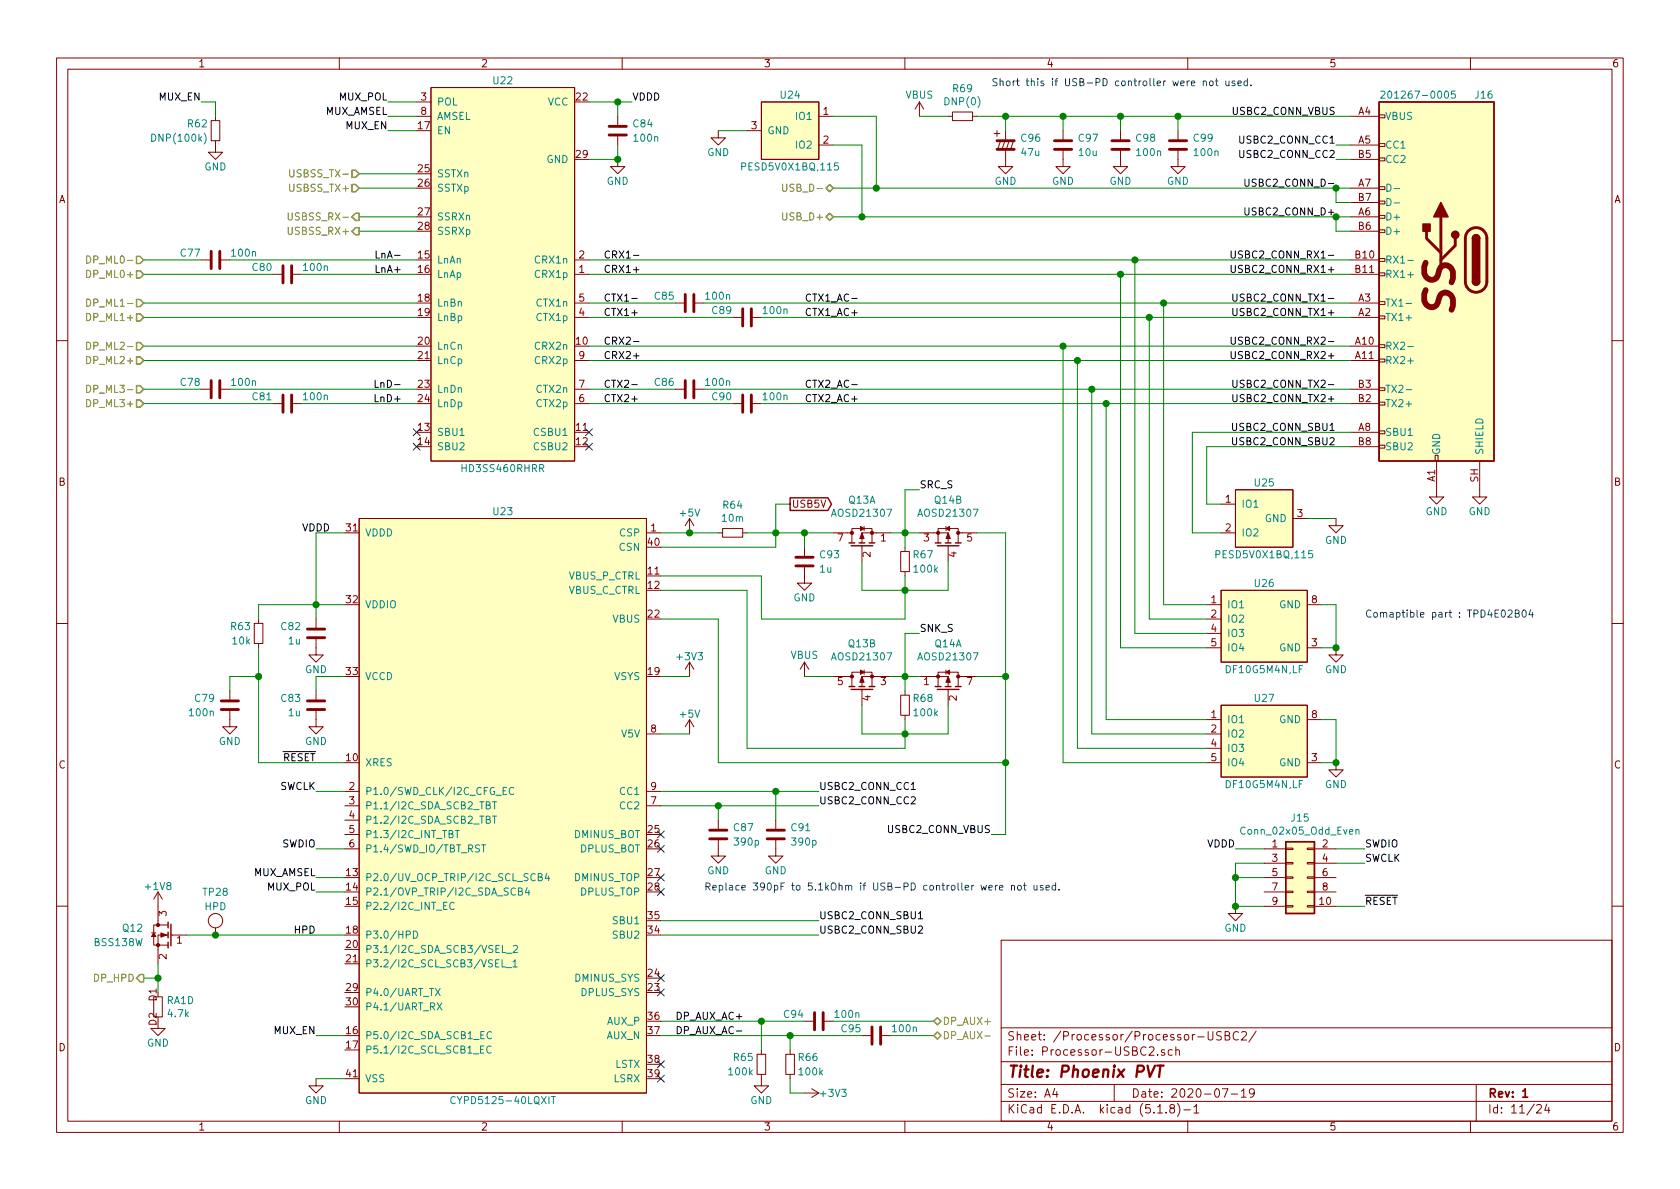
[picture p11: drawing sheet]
<svg xmlns="http://www.w3.org/2000/svg" width="297mm" height="210mm" viewBox="0 0 297 210" stroke-linecap="round" stroke-linejoin="round" font-family="sans-serif">
<defs><g id="words">
<text font-size="7.1" fill="#840000" x="257.1" y="55.1" transform="rotate(-90 257.1 55.1)">SS</text>
<text font-size="2.8" fill="#840000" x="178" y="190.5">Title: Phoenix PVT</text>
<g font-size="2.1" fill="#840000">
<text x="178" y="184">Sheet: /Processor/Processor-USBC2/</text>
<text x="178" y="186.7">File: Processor-USBC2.sch</text>
<text x="178" y="196.9">KiCad E.D.A. kicad (5.1.8)-1</text>
<text x="178" y="194.1">Size: A4</text>
<text x="200" y="194.1">Date: 2020-07-19</text>
<text x="263" y="194.1">Rev: 1</text>
<text x="263" y="196.9">Id: 11/24</text>
</g>
<g font-size="1.8" fill="#840000">
<text x="35" y="11.9">1</text>
<text x="85" y="11.9">2</text>
<text x="135" y="11.9">3</text>
<text x="185" y="11.9">4</text>
<text x="235" y="11.9">5</text>
<text x="285" y="11.9">6</text>
<text x="74.4" y="17.8">3</text>
<text x="101.9" y="17.8">22</text>
<text x="74" y="22.9">17</text>
<text x="74.4" y="20.3">8</text>
<text x="132.9" y="22.9">3</text>
<text x="145.6" y="20.3">1</text>
<text x="240.2" y="20.3">A4</text>
<text x="101.9" y="27.9">29</text>
<text x="145.6" y="25.4">2</text>
<text x="240.2" y="25.4">A5</text>
<text x="240.2" y="27.9">B5</text>
<text x="10.4" y="35.9">A</text>
<text x="74" y="30.5">25</text>
<text x="74" y="33">26</text>
<text x="240.2" y="33">A7</text>
<text x="240.2" y="35.6">B7</text>
<text x="285.4" y="35.9">A</text>
<text x="74" y="38.1">27</text>
<text x="74" y="40.6">28</text>
<text x="240.2" y="38.1">A6</text>
<text x="240.2" y="40.6">B6</text>
<text x="74" y="45.7">15</text>
<text x="102.4" y="45.7">2</text>
<text x="239.7" y="45.7">B10</text>
<text x="74" y="48.3">16</text>
<text x="74" y="53.3">18</text>
<text x="102.4" y="48.3">1</text>
<text x="102.4" y="53.3">5</text>
<text x="239.7" y="48.3">B11</text>
<text x="240.2" y="53.3">A3</text>
<text x="74" y="55.9">19</text>
<text x="102.4" y="55.9">4</text>
<text x="240.2" y="55.9">A2</text>
<text x="74" y="61">20</text>
<text x="74" y="63.5">21</text>
<text x="101.9" y="61">10</text>
<text x="102.4" y="63.5">9</text>
<text x="239.7" y="61">A10</text>
<text x="239.7" y="63.5">A11</text>
<text x="74" y="68.6">23</text>
<text x="74" y="71.1">24</text>
<text x="102.4" y="71.1">6</text>
<text x="102.4" y="68.6">7</text>
<text x="240.2" y="71.1">B2</text>
<text x="240.2" y="68.6">B3</text>
<text x="74" y="76.2">13</text>
<text x="101.9" y="76.2">11</text>
<text x="240.2" y="76.2">A8</text>
<text x="74" y="78.7">14</text>
<text x="101.9" y="78.7">12</text>
<text x="240.2" y="78.7">B8</text>
<text x="10.4" y="85.9">B</text>
<text x="140" y="89.8">USB5V</text>
<text x="216.7" y="88.9">1</text>
<text x="253.7" y="85.2" transform="rotate(-90 253.7 85.2)">A1</text>
<text x="261.4" y="85.3" transform="rotate(-90 261.4 85.3)">SH</text>
<text x="285.4" y="85.9">B</text>
<text x="61.3" y="94">31</text>
<text x="115.1" y="94">1</text>
<text x="148.1" y="95.8">7</text>
<text x="155.7" y="95.8">1</text>
<text x="163.3" y="95.8">3</text>
<text x="171" y="95.8">5</text>
<text x="216.7" y="94">2</text>
<text x="229.4" y="91.4">3</text>
<text x="114.6" y="101.6">11</text>
<text x="114.6" y="96.5">40</text>
<text x="153.9" y="98.5" transform="rotate(-90 153.9 98.5)">2</text>
<text x="169.2" y="98.5" transform="rotate(-90 169.2 98.5)">4</text>
<text x="61.3" y="106.7">32</text>
<text x="114.6" y="104.1">12</text>
<text x="214.1" y="106.7">1</text>
<text x="231.9" y="106.7">8</text>
<text x="114.6" y="109.2">22</text>
<text x="214.1" y="109.2">2</text>
<text x="214.1" y="111.8">4</text>
<text x="61.3" y="119.4">33</text>
<text x="114.6" y="119.4">19</text>
<text x="214.1" y="114.3">5</text>
<text x="231.9" y="114.3">3</text>
<text x="148.1" y="121.2">5</text>
<text x="153.9" y="123.9" transform="rotate(-90 153.9 123.9)">4</text>
<text x="155.7" y="121.2">3</text>
<text x="163.3" y="121.2">1</text>
<text x="169.2" y="123.9" transform="rotate(-90 169.2 123.9)">2</text>
<text x="171" y="121.2">7</text>
<text x="115.1" y="129.5">8</text>
<text x="214.1" y="127">1</text>
<text x="214.1" y="129.5">2</text>
<text x="231.9" y="127">8</text>
<text x="10.4" y="135.9">C</text>
<text x="61.3" y="134.6">10</text>
<text x="214.1" y="132.1">4</text>
<text x="214.1" y="134.6">5</text>
<text x="231.9" y="134.6">3</text>
<text x="285.4" y="135.9">C</text>
<text x="61.7" y="139.7">2</text>
<text x="61.7" y="142.2">3</text>
<text x="115.1" y="142.2">7</text>
<text x="115.1" y="139.7">9</text>
<text x="61.7" y="144.8">4</text>
<text x="61.7" y="147.3">5</text>
<text x="61.7" y="149.9">6</text>
<text x="114.6" y="147.3">25</text>
<text x="114.6" y="149.9">26</text>
<text x="224.9" y="149.9">1</text>
<text x="233.8" y="149.9">2</text>
<text x="61.3" y="154.9">13</text>
<text x="114.6" y="154.9">27</text>
<text x="224.9" y="152.4">3</text>
<text x="224.9" y="154.9">5</text>
<text x="233.8" y="152.4">4</text>
<text x="233.8" y="154.9">6</text>
<text x="61.3" y="157.5">14</text>
<text x="61.3" y="160">15</text>
<text x="114.6" y="157.5">28</text>
<text x="224.9" y="157.5">7</text>
<text x="224.9" y="160">9</text>
<text x="233.3" y="160">10</text>
<text x="233.8" y="157.5">8</text>
<text x="29.5" y="162" transform="rotate(-90 29.5 162)">3</text>
<text x="31.3" y="166.9">1</text>
<text x="61.3" y="165.1">18</text>
<text x="61.3" y="167.6">20</text>
<text x="114.6" y="165.1">34</text>
<text x="114.6" y="162.6">35</text>
<text x="29.5" y="169.6" transform="rotate(-90 29.5 169.6)">2</text>
<text x="61.3" y="170.2">21</text>
<text x="114.6" y="172.7">24</text>
<text x="27.7" y="177" transform="rotate(-90 27.7 177)">D1</text>
<text x="61.3" y="175.3">29</text>
<text x="61.3" y="177.8">30</text>
<text x="114.6" y="175.3">23</text>
<text x="10.4" y="185.9">D</text>
<text x="27.7" y="181.3" transform="rotate(-90 27.7 181.3)">D2</text>
<text x="61.3" y="182.9">16</text>
<text x="61.3" y="185.4">17</text>
<text x="114.6" y="180.3">36</text>
<text x="114.6" y="182.9">37</text>
<text x="285.4" y="185.9">D</text>
<text x="61.3" y="190.5">41</text>
<text x="114.6" y="188">38</text>
<text x="114.6" y="190.5">39</text>
<text x="35" y="199.9">1</text>
<text x="85" y="199.9">2</text>
<text x="135" y="199.9">3</text>
<text x="185" y="199.9">4</text>
<text x="235" y="199.9">5</text>
<text x="285" y="199.9">6</text>
</g>
<g font-size="1.8">
<text x="28.2" y="17.8">MUX_EN</text>
<text x="60" y="17.8">MUX_POL</text>
<text x="111.8" y="17.8">VDDD</text>
<text x="57.5" y="20.3">MUX_AMSEL</text>
<text x="61.2" y="22.9">MUX_EN</text>
<text x="218.1" y="20.3">USBC2_CONN_VBUS</text>
<text x="219.5" y="27.9">USBC2_CONN_CC2</text>
<text x="219.5" y="25.4">USBC2_CONN_CC1</text>
<text x="221.2" y="33">USBC2_CONN_D-</text>
<text x="220.8" y="38.1">USBC2_CONN_D+</text>
<text x="67.1" y="45.7">LnA-</text>
<text x="106.7" y="45.7">CRX1-</text>
<text x="219" y="45.7">USBC2_CONN_RX1-</text>
<text x="66.6" y="48.3">LnA+</text>
<text x="106.7" y="53.3">CTX1-</text>
<text x="106.7" y="48.3">CRX1+</text>
<text x="142.2" y="53.3">CTX1_AC-</text>
<text x="218.6" y="48.3">USBC2_CONN_RX1+</text>
<text x="219.2" y="53.3">USBC2_CONN_TX1-</text>
<text x="106.7" y="55.9">CTX1+</text>
<text x="142.2" y="55.9">CTX1_AC+</text>
<text x="218.8" y="55.9">USBC2_CONN_TX1+</text>
<text x="106.7" y="61">CRX2-</text>
<text x="106.7" y="63.5">CRX2+</text>
<text x="218.6" y="63.5">USBC2_CONN_RX2+</text>
<text x="219" y="61">USBC2_CONN_RX2-</text>
<text x="66.6" y="71.1">LnD+</text>
<text x="67.1" y="68.6">LnD-</text>
<text x="106.7" y="71.1">CTX2+</text>
<text x="106.7" y="68.6">CTX2-</text>
<text x="142.2" y="71.1">CTX2_AC+</text>
<text x="142.2" y="68.6">CTX2_AC-</text>
<text x="218.8" y="71.1">USBC2_CONN_TX2+</text>
<text x="219.2" y="68.6">USBC2_CONN_TX2-</text>
<text x="218.3" y="76.2">USBC2_CONN_SBU1</text>
<text x="218.3" y="78.7">USBC2_CONN_SBU2</text>
<text x="162.6" y="86.4">SRC_S</text>
<text x="53.4" y="94">VDDD</text>
<text x="162.6" y="111.8">SNK_S</text>
<text x="50" y="134.6">RESET</text>
<text x="49.4" y="139.7">SWCLK</text>
<text x="144.8" y="142.2">USBC2_CONN_CC2</text>
<text x="144.8" y="139.7">USBC2_CONN_CC1</text>
<text x="49.9" y="149.9">SWDIO</text>
<text x="157.2" y="147.3">USBC2_CONN_VBUS</text>
<text x="213.4" y="149.9">VDDD</text>
<text x="241.3" y="149.9">SWDIO</text>
<text x="44.8" y="154.9">MUX_AMSEL</text>
<text x="241.3" y="152.4">SWCLK</text>
<text x="47.3" y="157.5">MUX_POL</text>
<text x="241.3" y="160">RESET</text>
<text x="52.1" y="165.1">HPD</text>
<text x="144.8" y="162.6">USBC2_CONN_SBU1</text>
<text x="144.8" y="165.1">USBC2_CONN_SBU2</text>
<text x="48.5" y="182.9">MUX_EN</text>
<text x="119.4" y="182.9">DP_AUX_AC-</text>
<text x="119.4" y="180.3">DP_AUX_AC+</text>
</g>
<g font-size="1.8" fill="#008484">
<text x="87.3" y="14.9">U22</text>
<text x="138.1" y="17.4">U24</text>
<text x="160.1" y="17.4">VBUS</text>
<text x="168.6" y="16.3">R69</text>
<text x="245.5" y="17.4">201267-0005</text>
<text x="260.9" y="17.4">J16</text>
<text x="33.3" y="22.5">R62</text>
<text x="77.2" y="23.7">EN</text>
<text x="77.2" y="18.7">POL</text>
<text x="77.2" y="21.2">AMSEL</text>
<text x="96.9" y="18.7">VCC</text>
<text x="112" y="22.5">C84</text>
<text x="135.6" y="23.7">GND</text>
<text x="140.9" y="21.2">IO1</text>
<text x="167.2" y="18.6">DNP(0)</text>
<text x="244.9" y="21.2">VBUS</text>
<text x="27.2" y="25.1">DNP(100k)</text>
<text x="96.6" y="28.8">GND</text>
<text x="112.2" y="25.1">100n</text>
<text x="125" y="27.6">GND</text>
<text x="140.9" y="26.3">IO2</text>
<text x="180.6" y="25.1">C96</text>
<text x="180.7" y="27.6">47u</text>
<text x="190.8" y="25.1">C97</text>
<text x="190.8" y="27.6">10u</text>
<text x="200.9" y="25.1">C98</text>
<text x="201.1" y="27.6">100n</text>
<text x="211.1" y="25.1">C99</text>
<text x="211.3" y="27.6">100n</text>
<text x="244.9" y="26.3">CC1</text>
<text x="244.9" y="28.8">CC2</text>
<text x="36.1" y="30.1">GND</text>
<text x="77.2" y="31.4">SSTXn</text>
<text x="77.2" y="33.9">SSTXp</text>
<text x="107.3" y="32.7">GND</text>
<text x="131.6" y="30.1">PESD5V0X1BQ,115</text>
<text x="175.8" y="32.7">GND</text>
<text x="186" y="32.7">GND</text>
<text x="196.2" y="32.7">GND</text>
<text x="206.3" y="32.7">GND</text>
<text x="77.2" y="39">SSRXn</text>
<text x="77.2" y="41.5">SSRXp</text>
<text x="244.9" y="39">D+</text>
<text x="244.9" y="41.5">D+</text>
<text x="32" y="45.4">C77</text>
<text x="41.1" y="45.4">100n</text>
<text x="44.7" y="47.9">C80</text>
<text x="53.8" y="47.9">100n</text>
<text x="77.2" y="46.6">LnAn</text>
<text x="94.8" y="46.6">CRX1n</text>
<text x="244.9" y="46.6">RX1-</text>
<text x="77.2" y="49.1">LnAp</text>
<text x="94.8" y="49.1">CRX1p</text>
<text x="115.8" y="53">C85</text>
<text x="124.9" y="53">100n</text>
<text x="244.9" y="49.1">RX1+</text>
<text x="77.2" y="54.2">LnBn</text>
<text x="77.2" y="56.8">LnBp</text>
<text x="95" y="56.8">CTX1p</text>
<text x="95" y="54.2">CTX1n</text>
<text x="126" y="55.5">C89</text>
<text x="135.1" y="55.5">100n</text>
<text x="244.9" y="56.8">TX1+</text>
<text x="244.9" y="54.2">TX1-</text>
<text x="77.2" y="61.8">LnCn</text>
<text x="77.2" y="64.4">LnCp</text>
<text x="94.8" y="61.8">CRX2n</text>
<text x="94.8" y="64.4">CRX2p</text>
<text x="244.9" y="61.8">RX2-</text>
<text x="244.9" y="64.4">RX2+</text>
<text x="32" y="68.2">C78</text>
<text x="41.1" y="68.2">100n</text>
<text x="44.7" y="70.8">C81</text>
<text x="53.8" y="70.8">100n</text>
<text x="77.2" y="69.5">LnDn</text>
<text x="95" y="69.5">CTX2n</text>
<text x="115.8" y="68.2">C86</text>
<text x="124.9" y="68.2">100n</text>
<text x="126" y="70.8">C90</text>
<text x="135.1" y="70.8">100n</text>
<text x="244.9" y="69.5">TX2-</text>
<text x="77.2" y="77.1">SBU1</text>
<text x="77.2" y="72">LnDp</text>
<text x="94.6" y="77.1">CSBU1</text>
<text x="95" y="72">CTX2p</text>
<text x="244.9" y="77.1">SBU1</text>
<text x="244.9" y="72">TX2+</text>
<text x="77.2" y="79.6">SBU2</text>
<text x="81.9" y="83.5">HD3SS460RHRR</text>
<text x="94.6" y="79.6">CSBU2</text>
<text x="244.9" y="79.6">SBU2</text>
<text x="254.6" y="80.5" transform="rotate(-90 254.6 80.5)">GND</text>
<text x="262.3" y="80.5" transform="rotate(-90 262.3 80.5)">SHIELD</text>
<text x="127.9" y="90">R64</text>
<text x="150.1" y="89.1">Q13A</text>
<text x="165.3" y="89.1">Q14B</text>
<text x="219.5" y="89.8">IO1</text>
<text x="221.9" y="86">U25</text>
<text x="64.5" y="94.9">VDDD</text>
<text x="87.3" y="91.1">U23</text>
<text x="109.7" y="94.9">CSP</text>
<text x="120.3" y="91.4">+5V</text>
<text x="127.8" y="92.3">10m</text>
<text x="147.4" y="91.4">AOSD21307</text>
<text x="162.6" y="91.4">AOSD21307</text>
<text x="219.5" y="94.9">IO2</text>
<text x="223.6" y="92.3">GND</text>
<text x="252" y="91.1">GND</text>
<text x="259.7" y="91.1">GND</text>
<text x="109.6" y="97.4">CSN</text>
<text x="145" y="101.3">1u</text>
<text x="145.1" y="98.7">C93</text>
<text x="161.6" y="98.7">R67</text>
<text x="161.7" y="101.3">100k</text>
<text x="215.4" y="98.7">PESD5V0X1BQ,115</text>
<text x="234.3" y="96.2">GND</text>
<text x="64.5" y="107.6">VDDIO</text>
<text x="100.4" y="105">VBUS_C_CTRL</text>
<text x="100.5" y="102.5">VBUS_P_CTRL</text>
<text x="140.3" y="106.3">GND</text>
<text x="216.9" y="107.6">IO1</text>
<text x="221.9" y="103.8">U26</text>
<text x="226.2" y="107.6">GND</text>
<text x="40.9" y="111.4">R63</text>
<text x="41.2" y="114">10k</text>
<text x="49.8" y="111.4">C82</text>
<text x="51.1" y="114">1u</text>
<text x="108.4" y="110.1">VBUS</text>
<text x="216.9" y="110.1">IO2</text>
<text x="216.9" y="112.6">IO3</text>
<text x="53.9" y="119">GND</text>
<text x="119.8" y="116.8">+3V3</text>
<text x="139.8" y="116.5">VBUS</text>
<text x="147.4" y="116.8">AOSD21307</text>
<text x="150.1" y="114.5">Q13B</text>
<text x="162.6" y="116.8">AOSD21307</text>
<text x="165.3" y="114.5">Q14A</text>
<text x="216.9" y="115.2">IO4</text>
<text x="217" y="119">DF10G5M4N,LF</text>
<text x="226.2" y="115.2">GND</text>
<text x="234.3" y="119">GND</text>
<text x="34.5" y="124.1">C79</text>
<text x="49.8" y="124.1">C83</text>
<text x="64.5" y="120.3">VCCD</text>
<text x="108.6" y="120.3">VSYS</text>
<text x="161.6" y="124.1">R68</text>
<text x="221.9" y="124.1">U27</text>
<text x="33.6" y="126.7">100n</text>
<text x="38.7" y="131.7">GND</text>
<text x="51.1" y="126.7">1u</text>
<text x="53.9" y="131.7">GND</text>
<text x="109.9" y="130.4">V5V</text>
<text x="120.3" y="126.9">+5V</text>
<text x="161.7" y="126.7">100k</text>
<text x="216.9" y="127.9">IO1</text>
<text x="216.9" y="130.4">IO2</text>
<text x="226.2" y="127.9">GND</text>
<text x="64.5" y="135.5">XRES</text>
<text x="216.9" y="133">IO3</text>
<text x="216.9" y="135.5">IO4</text>
<text x="226.2" y="135.5">GND</text>
<text x="64.5" y="140.6">P1.0/SWD_CLK/I2C_CFG_EC</text>
<text x="64.5" y="143.1">P1.1/I2C_SDA_SCB2_TBT</text>
<text x="109.8" y="143.1">CC2</text>
<text x="109.8" y="140.6">CC1</text>
<text x="217" y="139.4">DF10G5M4N,LF</text>
<text x="234.3" y="139.4">GND</text>
<text x="64.5" y="145.7">P1.2/I2C_SDA_SCB2_TBT</text>
<text x="64.5" y="148.2">P1.3/I2C_INT_TBT</text>
<text x="101.6" y="148.2">DMINUS_BOT</text>
<text x="129.8" y="147">C87</text>
<text x="130" y="149.5">390p</text>
<text x="140" y="147">C91</text>
<text x="140.2" y="149.5">390p</text>
<text x="219.8" y="147.6">Conn_02x05_Odd_Even</text>
<text x="228.4" y="145.3">J15</text>
<text x="64.5" y="155.8">P2.0/UV_OCP_TRIP/I2C_SCL_SCB4</text>
<text x="64.5" y="150.7">P1.4/SWD_IO/TBT_RST</text>
<text x="101.7" y="155.8">DMINUS_TOP</text>
<text x="102.6" y="150.7">DPLUS_BOT</text>
<text x="125" y="154.6">GND</text>
<text x="135.2" y="154.6">GND</text>
<text x="25.9" y="157.4">+1V8</text>
<text x="36" y="158.4">TP28</text>
<text x="36.2" y="161">HPD</text>
<text x="64.5" y="158.4">P2.1/OVP_TRIP/I2C_SDA_SCB4</text>
<text x="64.5" y="160.9">P2.2/I2C_INT_EC</text>
<text x="102.7" y="158.4">DPLUS_TOP</text>
<text x="16.8" y="167.3">BSS138W</text>
<text x="21.8" y="164.8">Q12</text>
<text x="64.5" y="166">P3.0/HPD</text>
<text x="108.6" y="166">SBU2</text>
<text x="108.6" y="163.4">SBU1</text>
<text x="216.5" y="164.8">GND</text>
<text x="64.5" y="168.5">P3.1/I2C_SDA_SCB3/VSEL_2</text>
<text x="64.5" y="171.1">P3.2/I2C_SCL_SCB3/VSEL_1</text>
<text x="101.8" y="173.6">DMINUS_SYS</text>
<text x="29.5" y="177.6">RA1D</text>
<text x="29.8" y="179.9">4.7k</text>
<text x="64.5" y="176.1">P4.0/UART_TX</text>
<text x="64.5" y="178.7">P4.1/UART_RX</text>
<text x="102.8" y="176.1">DPLUS_SYS</text>
<text x="26" y="185.1">GND</text>
<text x="64.5" y="183.8">P5.0/I2C_SDA_SCB1_EC</text>
<text x="107.3" y="183.8">AUX_N</text>
<text x="107.4" y="181.2">AUX_P</text>
<text x="138.7" y="180">C94</text>
<text x="147.8" y="180">100n</text>
<text x="148.8" y="182.5">C95</text>
<text x="157.9" y="182.5">100n</text>
<text x="64.5" y="186.3">P5.1/I2C_SCL_SCB1_EC</text>
<text x="64.5" y="191.4">VSS</text>
<text x="108.6" y="191.4">LSRX</text>
<text x="108.8" y="188.8">LSTX</text>
<text x="129" y="190.2">100k</text>
<text x="129.8" y="187.6">R65</text>
<text x="141.2" y="187.6">R66</text>
<text x="141.4" y="190.2">100k</text>
<text x="53.9" y="195.2">GND</text>
<text x="80.6" y="195.2">CYPD5125-40LQXIT</text>
<text x="132.7" y="195.2">GND</text>
<text x="145.2" y="194">+3V3</text>
</g>
<g font-size="1.8" fill="#0000c2">
<text x="175.3" y="15.2">Short this if USB-PD controller were not used.</text>
<text x="241.3" y="109.2">Comaptible part : TPD4E02B04</text>
<text x="124.5" y="157.5">Replace 390pF to 5.1kOhm if USB-PD controller were not used.</text>
</g>
<g font-size="1.8" fill="#848400">
<text x="51.6" y="33.9">USBSS_TX+</text>
<text x="52" y="31.4">USBSS_TX-</text>
<text x="139.2" y="33.9">USB_D-</text>
<text x="51.4" y="41.5">USBSS_RX+</text>
<text x="51.8" y="39">USBSS_RX-</text>
<text x="138.8" y="39">USB_D+</text>
<text x="16.3" y="46.6">DP_ML0-</text>
<text x="15.9" y="49.1">DP_ML0+</text>
<text x="15.9" y="56.8">DP_ML1+</text>
<text x="16.3" y="54.2">DP_ML1-</text>
<text x="15.9" y="64.4">DP_ML2+</text>
<text x="16.3" y="61.8">DP_ML2-</text>
<text x="16.3" y="69.5">DP_ML3-</text>
<text x="15.9" y="72">DP_ML3+</text>
<text x="16.7" y="173.6">DP_HPD</text>
<text x="166.6" y="181.2">DP_AUX+</text>
<text x="166.6" y="183.8">DP_AUX-</text>
</g>
</g></defs>
<g fill="none" stroke="#840000" stroke-width=".18">
<path d="M10 10.3h277v189.9h-277zM12 12.2h273v186.1h-273zM60 10.3v1.9M73.7 18h2.5M76.2 15.5h25.4v66h-25.4zM110 10.3v1.9M134.6 18h10.2v10.2h-10.2zM160 10.3v1.9M162.6 18l-.8 1.3M162.6 18v2.6M162.6 18l.7 1.3M168.4 19.8h3.6v1.5h-3.6z"/>
<path d="M210 10.3v1.9M260 10.3v1.9M37.3 21.3h1.6v3.6h-1.6zM38.1 24.9v2h1.3l-1.3 1.3-1.3-1.3h1.3M38.1 20.6v.7M73.7 20.6h2.5M109.2 28.2v1.3h1.3l-1.3 1.2-1.3-1.2h1.3M109.2 20.6v1.7M109.2 23.9v1.7M127 23.1v1.3h1.3l-1.3 1.2-1.3-1.2h1.3M132.1 23.1h2.5M144.8 20.6h2.5"/>
<path d="M144.8 25.6h2.5M167.6 20.6h.8M172 20.6h.7M175.8 23.6h1M176.3 23.1v1M176.9 24.9l-.5 1.5M177.7 24.9l-.5 1.5M177.8 26.7v2.8h1.3l-1.3 1.2-1.3-1.2h1.3M177.8 23.1v1.5M178.4 24.9l-.5 1.5M179.2 24.9l-.5 1.5M188 26.4v3.1h1.2l-1.2 1.2-1.3-1.2h1.3"/>
<path d="M188 23.1v1.8M198.1 26.4v3.1h1.3l-1.3 1.2-1.3-1.2h1.3M198.1 23.1v1.8M208.3 26.4v3.1h1.2l-1.2 1.2-1.3-1.2h1.3M208.3 23.1v1.8M238.8 20.6h5M238.8 25.6h5M238.8 38.3h5M238.8 33.3h5M238.8 28.2h5M238.8 35.8h5M243.8 38.1h1.1v.5h-1.1z"/>
<path d="M243.8 35.6h1.1v.5h-1.1zM243.8 33h1.1v.5h-1.1zM243.8 27.9h1.1v.5h-1.1zM243.8 25.4h1.1v.5h-1.1zM243.8 20.3h1.1v.5h-1.1zM35.6 46h1.7M38.9 46h1.7M48.3 48.5h1.7M51.6 48.5h1.7M101.6 48.5h2.5M101.6 46h2.5M101.6 56.1h2.5"/>
<path d="M101.6 53.6h2.5M119.4 53.6h1.8M122.7 53.6h1.8M129.5 56.1h1.8M132.8 56.1h1.8M238.8 48.5h5M238.8 46h5M238.8 56.1h5M238.8 53.6h5M238.8 40.9h5M243.8 55.9h1.1v.5h-1.1zM243.8 53.3h1.1v.5h-1.1z"/>
<path d="M243.8 48.3h1.1v.5h-1.1zM243.8 45.7h1.1v.5h-1.1zM243.8 40.6h1.1v.5h-1.1zM10 60.2h2M35.6 68.8h1.7M38.9 68.8h1.7M48.3 71.4h1.7M51.6 71.4h1.7M101.6 71.4h2.5M101.6 68.8h2.5M101.6 63.7h2.5M119.4 68.8h1.8"/>
<path d="M122.7 68.8h1.8M129.5 71.4h1.8M132.8 71.4h1.8M238.8 71.4h5M238.8 68.8h5M238.8 63.7h5M238.8 61.2h5M238.8 76.4h5M238.8 79h5M243.8 78.7h1.1v.5h-1.1zM243.8 76.2h1.1v.5h-1.1zM243.8 71.1h1.1v.5h-1.1z"/>
<path d="M243.8 68.6h1.1v.5h-1.1zM243.8 63.5h1.1v.5h-1.1zM243.8 61h1.1v.5h-1.1zM285 60.2h2M63.5 91.7h50.8v101.6h-50.8zM114.3 94.2h2.5M121.9 91.7l-.7 1.3M121.9 91.7v2.5M121.9 91.7l.8 1.3M127 94.2h.8M127.8 93.5h3.5v1.5h-3.5zM131.3 94.2h.8"/>
<path d="M142.2 96.8v1.7M147.3 94.2h3.3M150.6 94.2v-.7h3.6v2.5M150.6 94.2v1.8M152.4 96.5v2.8M152.8 93.1v.7M157.5 94.2h-5.1v1.8M159.3 97.5h1.5v3.6h-1.5zM160 96.8v.7M162.6 94.2h5v1.8M167.3 93.1v.7M167.6 96.5v2.8"/>
<path d="M169.4 94.2v-.7h-3.5v2.5M169.4 94.2h3.3M169.4 94.2v1.8M215.9 94.2h2.5M215.9 89.1h2.5M218.4 86.6h10.2v10.2h-10.2zM228.6 91.7h2.5M236.2 91.7v1.3h1.3l-1.3 1.2-1.3-1.2h1.3M253.7 80.5h.6v1h-.6zM254 81.5v6.4h1.3l-1.3 1.2-1.3-1.2h1.3M261.6 81.5v6.4h1.3l-1.3 1.2-1.3-1.2h1.3M10 110.3h2"/>
<path d="M45 110.2h1.5v3.6h-1.5zM45.7 109.5v.7M45.7 113.8v.7M55.9 112.8v3h1.2l-1.2 1.3-1.3-1.3h1.3M55.9 109.5v1.7M121.9 117.1v2.5M121.9 117.1l-.7 1.3M121.9 117.1l.8 1.3M142.2 100.1v3h1.3l-1.3 1.3-1.2-1.3h1.2M142.2 117.1v2.5M142.2 117.1l-.7 1.3M142.2 117.1l.8 1.3"/>
<path d="M147.3 119.6h3.3M150.6 119.6v-.7h3.6v2.5M150.6 119.6v1.8M152.8 118.5v.7M157.5 119.6h-5.1v1.8M160 101.1v.7M162.6 119.6h5v1.8M167.3 118.5v.7M169.4 119.6v-.7h-3.5v2.5M169.4 119.6v1.8M169.4 119.6h3.3M213.4 106.9h2.5"/>
<path d="M213.4 109.5h2.5M213.4 114.5h2.5M213.4 112h2.5M215.9 104.4h15.2v12.7h-15.2zM231.1 106.9h2.6M231.1 114.5h2.6M236.2 114.5v1.3h1.3l-1.3 1.3-1.3-1.3h1.3M285 110.3h2M40.6 125.5v3h1.3l-1.3 1.3-1.2-1.3h1.2M40.6 122.2v1.7M55.9 125.5v3h1.2l-1.2 1.3-1.3-1.3h1.3M55.9 122.2v1.7"/>
<path d="M61 139.9h2.5M114.3 139.9h2.5M114.3 129.8h2.5M121.9 127.2v2.6M121.9 127.2l-.7 1.3M121.9 127.2l.8 1.3M152.4 121.9v2.8M159.3 122.9h1.5v3.6h-1.5zM160 122.2v.7M160 126.5v.7M167.6 121.9v2.8M213.4 129.8h2.5"/>
<path d="M213.4 127.2h2.5M213.4 134.9h2.5M213.4 132.3h2.5M215.9 124.7h15.2v12.7h-15.2zM231.1 127.2h2.6M231.1 134.9h2.6M236.2 134.9v1.2h1.3l-1.3 1.3-1.3-1.3h1.3M27.9 157.7v5.9M27.9 157.7l-.7 1.3M27.9 157.7l.8 1.3M61 142.5h2.5M61 145h2.5"/>
<path d="M61 147.6h2.5M61 150.1h2.5M114.3 142.5h2.5M127 148.3v3.1h1.3l-1.3 1.2-1.3-1.2h1.3M127 145v1.8M137.2 148.3v3.1h1.2l-1.2 1.2-1.3-1.2h1.3M137.2 145v1.8M223.5 150.1h3.8M223.5 152.6h3.8M223.5 155.2h3.8M223.5 157.7h3.8M227.3 157.6h1.3v.3h-1.3z"/>
<path d="M227.3 152.5h1.3v.3h-1.3zM227.3 150h1.3v.2h-1.3zM227.3 155.1h1.3v.2h-1.3zM231.1 157.6h1.3v.3h-1.3zM231.1 152.5h1.3v.3h-1.3zM231.1 150h1.3v.2h-1.3zM231.1 155.1h1.3v.2h-1.3zM232.4 150.1h3.8M232.4 152.6h3.8M232.4 155.2h3.8M232.4 157.7h3.8M10 160.2h2"/>
<path d="M26.8 165h.8M27.2 176.3h1.5v3.5h-1.5zM27.9 163.6h-.7v3.5h2.5M27.9 163.6h1.8M29.7 165.3h-1.8v5.1M30.2 165.3h2.8M38.1 164.1v1.2M177 166.3h108v32h-108zM218.4 160.3v1.2h1.3l-1.3 1.3-1.2-1.3h1.2M223.5 160.3h3.8M227.3 160.1h1.3v.3h-1.3zM231.1 160.1h1.3v.3h-1.3z"/>
<path d="M232.4 160.3h3.8M285 160.2h2M27.9 180.6v1.3h1.3l-1.3 1.2-1.2-1.2h1.2M55.9 190.7v1.3h1.2l-1.2 1.3-1.3-1.3h1.3M60 198.3v1.9M110 198.3v1.9M133.9 186.4h1.5v3.6h-1.5zM134.6 190v2h1.3l-1.3 1.3-1.3-1.3h1.3M134.6 185.7v.7M138.9 186.4h1.6v3.6h-1.6zM139.7 185.7v.7M139.7 190v.7"/>
<path d="M142.2 193.3h2.6M142.2 180.6h1.8M143.5 192.5l1.3 .8M144.8 193.3l-1.3 .8M145.5 180.6h1.8M152.4 183.1h1.8M155.7 183.1h1.8M160 198.3v1.9M177 194.8h108M177 191.8h108M177 187.8h108M177 181.8h108"/>
<path d="M186.5 192.5l-.4 1h1M186.8 193v1M197 191.8v3M203.2 185.3l.2-.2h.4l.2 .4-.9 1.1h.9M204.7 186.5v.1M204.7 196.8h.8M205.9 185.7l-.4-.1-.2 .2 .1 .2 .5 .2v.3h-.6M206.2 196.7v.1M207.1 196l-.3-.3 .2-.3a.48 .48 0 0 1 .6 .1l-.1 .4a.52 .52 0 0 0-.6 .2 .52 .52 0 0 0 .1 .6l.4 .1 .2-.1 .1-.4-.3-.3M207.3 185.7l-.5-.1-.2 .3v.6l.2 .1 .5-.1M207.9 185.7l.2-.1 .4 .1v.9M207.9 185.1v1.5"/>
<path d="M208.2 195.1a1.71 1.71 0 0 1 0 2.3M209.3 196.3h1.2M210 198.3v1.9M211.1 195.8l.4-.5v1.5M211.1 196.8h.9M213.6 182.4v1.2l.3 .3 .5-.1 .1-1.4M216 182.5l-.6-.1-.3 .3 .1 .3 .7 .4v.4l-.2 .1-.6-.1M216.1 192.5h1l-.6 1.5M216.6 183.1l.7-.1v-.4l-.2-.2h-.5v1.5h.6l.2-.1v-.4l-.1-.2-.2-.1M217.7 193.5h1.1M218.9 182.6a.59 .59 0 0 0-.7 0 .59 .59 0 0 0-.2 .7 .56 .56 0 0 0 .3 .5 .56 .56 0 0 0 .6 0M219.5 193l.4-.5v1.5"/>
<path d="M219.5 194h.8M219.5 182.6l.2-.2h.4l.2 .2 .1 .2-.9 1.1h.9M221.8 193.2l-.3 .3h-.3l-.3-.3v-.4l.2-.2 .4-.1 .2 .2a1.13 1.13 0 0 1-.2 1.2l-.4 .1M222.1 182.3l-1.3 2M260 198.3v1.9M261 191.8v6.5M271.7 195.5l.2-.2h.4l.2 .5-.9 1h.9M273.5 195.2l-.4 1.1h.9M273.8 195.8v1"/>
<circle cx="38.1" cy="162.8" r="1.27"/>
</g>
<path d="M269.2 193l.5-.5v1.5M269.2 194h.9" fill="none" stroke="#840000" stroke-width=".3"/>
<path d="M202.9 188.4l.4 2 .9-2M204.6 188.4h1.1M205.2 188.4l-.3 2" fill="none" stroke="#840000" stroke-width=".41"/>
<g fill="#ffffc2" stroke="#ffffc2" stroke-width=".18">
<path d="M63.5 91.7h50.8v101.6h-50.8z"/>
<path d="M215.9 104.4h15.2v12.7h-15.2z"/>
<path d="M227.3 148.8h5.1v12.7h-5.1z"/>
<path d="M215.9 124.7h15.2v12.7h-15.2z"/>
<path d="M76.2 15.5h25.4v66h-25.4z"/>
<path d="M218.4 86.6h10.2v10.2h-10.2z"/>
<path d="M243.8 18h20.4v63.5h-20.4z"/>
<path d="M134.6 18h10.2v10.2h-10.2z"/>
</g>
<g fill="none" stroke="#008484" stroke-width=".18">
<path d="M244.1 16.2l.5-.1 .3 .4-.8 .9h.8M257.3 16.1h-.6l-.1 .6 .2-.1 .5 .1v.5l-.2 .2-.5-.2M148.2 28.8h-.6l-.1 .6 .5-.1 .3 .2v.3l-.3 .3-.5-.2M245.2 32.6a.64 .64 0 0 1 .8 .6 .64 .64 0 0 1-.8 .6zM245.2 35.1a.64 .64 0 0 1 .8 .6 .64 .64 0 0 1-.8 .7zM246.5 33.3h1M246.5 35.9h1M248.6 53.7h1M248.9 46h1M248.9 48.6h1M248.6 68.9h1M248.9 61.3h1"/>
<path d="M248.9 63.8h1M232 97.4h-.6v.6l.5-.1 .2 .2v.3l-.2 .2-.5-.1M89 139.8h.4M89.6 139.2h-.6v1.3h.6M90.8 139.4a.6 .6 0 0 0-.8 .4 .6 .6 0 0 0 .6 .7l.2-.1M80.3 159.7a.51 .51 0 0 0-.6 0 .51 .51 0 0 0-.2 .6 .46 .46 0 0 0 .3 .5 .46 .46 0 0 0 .5-.1M80.5 146.9h.7M80.8 146.9v1.2M84.8 149.5l-.5-.1-.2 .1-.1 .3 .2 .2 .5 .1 .1 .3-.3 .3-.5-.1M85.1 149.4h.8M85.5 149.4v1.3M86 142.4l.5-.1 .2-.2-.1-.2-.6-.1v1.2h.5l.2-.1v-.3l-.3-.2"/>
<path d="M86 144.9h.5l.2-.2-.1-.3-.6-.1v1.3h.5l.2-.1v-.3l-.3-.3M87.1 141.8h.7M87.1 144.3h.7M87.5 141.8v1.2M87.5 144.3v1.3M91.7 157.6h.5l.1-.5-.6-.1v1.3h.5l.2-.2v-.2l-.3-.3M93.2 157l-.3 .9h.8M93.5 157.4v.9M95.2 155.1l.5-.1 .1-.4-.6-.1v1.2h.5l.2-.2v-.2l-.3-.2M96.7 154.4l-.3 .9h.8M97 154.9v.8M239.8 146.8l.1-.1h.3l.1 .8"/>
<path d="M239.8 146.7v.8M73.1 164.6a.64 .64 0 0 1 .7 .7 .64 .64 0 0 1-.7 .6zM77 174.8l.8 1.3M77.3 177.3l.8 1.3M77.8 174.8l-.8 1.3M78.1 177.3l-.8 1.3M88.8 169.7v1.3h.6M88.8 167.2v1.2h.6M89.5 171.1h1M89.6 168.6h.9M90.7 170.1l.4-.4v1.3M90.7 171h.7"/>
<path d="M90.8 167.3l.5-.1 .2 .3-.1 .2-.7 .7h.8M80.5 194a.51 .51 0 0 0-.6 0 .51 .51 0 0 0-.2 .6 .46 .46 0 0 0 .3 .5 .46 .46 0 0 0 .5-.1M85.6 185h-.6v1.2h.6M85.6 182.4h-.6v1.3h.6M86.8 185.1a.6 .6 0 0 0-.8 .4 .6 .6 0 0 0 .6 .7l.2-.1M86.9 182.5a.6 .6 0 0 0-.8 .5 .6 .6 0 0 0 .6 .7l.2-.1M97.5 193.9h.7M97.8 193.9v1.3"/>
</g>
<g fill="#840000" stroke="#840000" stroke-width=".18">
<path d="M152.4 94.2l.4 1h-.8z"/>
<path d="M152.1 93.1l.7 .4-.7 .3z"/>
<path d="M167.6 119.6l.4 1h-.7z"/>
<path d="M167.3 118.9l.6-.4v.7z"/>
<path d="M167.6 94.2l.4 1h-.7z"/>
<path d="M167.3 93.5l.6-.4v.7z"/>
<path d="M152.4 119.6l.4 1h-.8z"/>
<path d="M152.1 118.5l.7 .4-.7 .3z"/>
<path d="M28.4 165l1.1 .3-1.1 .4z"/>
<path d="M27.2 165l.4 .6h-.8z"/>
<circle cx="154.2" cy="94.2" r=".28"/>
<circle cx="150.6" cy="94.2" r=".28"/>
<circle cx="165.9" cy="119.6" r=".28"/>
<circle cx="169.4" cy="119.6" r=".28"/>
<circle cx="165.9" cy="94.2" r=".28"/>
<circle cx="169.4" cy="94.2" r=".28"/>
<circle cx="154.2" cy="119.6" r=".28"/>
<circle cx="150.6" cy="119.6" r=".28"/>
<circle cx="27.9" cy="167.1" r=".28"/>
<circle cx="27.9" cy="163.6" r=".28"/>
</g>
<g fill="none" stroke="#840000" stroke-width=".25">
<path d="M243.8 18h20.4v63.5h-20.4zM260.3 49.8a.63 .63 0 0 0 .7 .6 .63 .63 0 0 0 .6-.6M260.3 42.2a.63 .63 0 0 1 .7-.7 .63 .63 0 0 1 .6 .7M139.7 88h6.7l.6 1.1-.6 1.2h-6.7zM150.1 96h1M150.5 96.5h3.8M151.9 96h1M153.7 96h1M165.4 96h1M165.7 96.5h3.8M167.1 96h1M168.9 96h1"/>
<path d="M150.1 121.4h1M150.5 121.9h3.8M151.9 121.4h1M153.7 121.4h1M165.4 121.4h1M165.7 121.9h3.8M167.1 121.4h1M168.9 121.4h1M227.3 148.8h5.1v12.7h-5.1zM29.7 163.1v1M29.7 164.8v1.1M29.7 166.6v1"/>
<path d="M30.2 163.4v3.9"/>
</g>
<g fill="none" stroke="#840000" stroke-width=".51">
<path d="M107.7 23.9h3M107.7 22.3h3M176.3 26.4h3M176.3 24.9h3M186.4 26.4h3.1M186.4 24.9h3.1M196.6 26.4h3M196.6 24.9h3M206.8 26.4h3M206.8 24.9h3M254.8 38.3v8.9M37.3 44.4v3.1"/>
<path d="M38.9 44.4v3.1M50 47v3M51.6 47v3M121.2 52.1v3M122.7 52.1v3M131.3 54.6v3.1M132.8 54.6v3.1M252.2 40.9v1.3l2.6 2.5M257.3 42.2v1.2l-2.5 2.6M259.6 40.8a1.89 1.89 0 0 1 2.1-.4 1.89 1.89 0 0 1 1.2 1.8v7.6a1.9 1.9 0 0 1-1.9 1.9 1.9 1.9 0 0 1-1.9-1.9v-7.8l.1-.5zM37.3 67.3v3.1M38.9 67.3v3.1"/>
<path d="M50 69.8v3.1M51.6 69.8v3.1M121.2 67.3v3.1M122.7 67.3v3.1M131.3 69.8v3.1M132.8 69.8v3.1M140.7 98.5h3.1M54.4 112.8h3M54.4 111.2h3M140.7 100.1h3.1M39.1 125.5h3.1M39.1 123.9h3.1"/>
<path d="M54.4 125.5h3M54.4 123.9h3M125.5 148.3h3M125.5 146.8h3M135.6 148.3h3.1M135.6 146.8h3.1M144 179.1v3M145.5 179.1v3M154.2 181.6v3.1M155.7 181.6v3.1"/>
</g>
<g fill="#840000" stroke="#840000" stroke-width=".25">
<path d="M260.3 49.8h1.3a.63 .63 0 0 1-.6 .6 .63 .63 0 0 1-.7-.6z"/>
<path d="M260.5 41.7a.63 .63 0 0 1 .7-.1 .63 .63 0 0 1 .4 .6h-1.3z"/>
<path d="M260.3 42.2h1.3v7.6h-1.3z"/>
<path d="M251.6 39.6h1.3v1.3h-1.3z"/>
<path d="M254.8 35.8l1.2 2.5h-2.5z"/>
<circle cx="257.3" cy="41.5" r=".63"/>
</g>
<g fill="none" stroke="#008400" stroke-width=".18">
<path d="M35.6 18h2.5v2.6M68.6 18h5.1M104.1 18h7.7M109.2 18v2.6M63.5 33.3h10.2M63.5 38.3h10.2M63.5 30.7h10.2M68.6 20.6h5.1M68.6 23.1h5.1M109.2 25.6v2.6h-5.1M127 23.1h5.1M147.3 33.3h91.5"/>
<path d="M147.3 38.3h91.5M147.3 20.6h7.6v12.7M147.3 25.6h5.1v12.7M162.6 20.6h5M172.7 20.6h66.1M177.8 20.6v2.5M188 20.6v2.5M198.1 20.6v2.5M208.3 20.6v2.5M236.2 33.3v2.5h2.6M236.2 38.3v2.6h2.6M236.2 25.6h2.6"/>
<path d="M236.2 28.2h2.6M25.4 46h10.2M25.4 53.6h48.3M25.4 48.5h22.9M25.4 56.1h48.3M40.6 46h33.1M53.3 48.5h20.4M63.5 40.9h10.2M104.1 46h134.7M104.1 53.6h15.3M104.1 48.5h134.7M104.1 56.1h25.4"/>
<path d="M124.5 53.6h114.3M134.6 56.1h104.2M198.1 48.5v66h15.3M200.7 46v66h12.7M203.2 56.1v53.4h10.2M205.7 53.6v53.3h7.7M25.4 71.4h22.9M25.4 61.2h48.3M25.4 68.8h10.2M25.4 63.7h48.3M40.6 68.8h33.1M53.3 71.4h20.4"/>
<path d="M104.1 71.4h25.4M104.1 61.2h134.7M104.1 68.8h15.3M104.1 63.7h134.7M124.5 68.8h114.3M134.6 71.4h104.2M188 61.2v73.7h25.4M190.5 63.7v68.6h22.9M193 68.8v61h20.4M195.6 71.4v55.8h17.8M238.8 76.4h-28v17.8h5.1M238.8 79h-25.4v10.1h2.5"/>
<path d="M61 94.2h-5.1v15.3M116.8 94.2h10.2M132.1 94.2h15.2M139.7 89.1h-2.5v7.7h-20.4M142.2 94.2v2.6M152.4 99.3v5.1h15.2v-5.1M157.5 94.2h5.1M162.6 86.6h-2.6v10.2M172.7 94.2h5.1v53.4h-2.5M231.1 91.7h5.1M45.7 114.5v20.4h15.3M45.7 119.6h-5.1v2.6"/>
<path d="M61 106.9h-15.3v2.6M61 119.6h-5.1v2.6M116.8 109.5h10.2v25.4h50.8M116.8 119.6h5.1M116.8 104.4h15.3v27.9h27.9v-5.1M116.8 101.8h17.8v7.7h25.4v-7.7M142.2 119.6h5.1M157.5 119.6h5.1M162.6 112h-2.6v10.2M172.7 119.6h5.1M233.7 106.9h2.5v7.6h-2.5M55.9 139.9h5.1"/>
<path d="M116.8 139.9h28M116.8 129.8h5.1M137.2 139.9v5.1M152.4 124.7v5.1h15.2v-5.1M233.7 127.2h2.5v7.7h-2.5M55.9 155.2h5.1M55.9 150.1h5.1M55.9 157.7h5.1M116.8 142.5h28M127 142.5v2.5M218.4 155.2h5.1M218.4 150.1h5.1"/>
<path d="M223.5 152.6h-5.1v7.7h5.1M236.2 152.6h5.1M236.2 150.1h5.1M25.4 173h2.5M27.9 170.4v5.1M33 165.3h28M116.8 162.8h28M116.8 165.3h28M236.2 160.3h5.1M55.9 183.1h5.1M55.9 190.7h5.1M116.8 183.1h35.6"/>
<path d="M116.8 180.6h25.4M134.6 180.6v5.1M139.7 190.7v2.6h2.5M139.7 183.1v2.6M147.3 180.6h17.8M157.5 183.1h7.6"/>
</g>
<g fill="none" stroke="#848400" stroke-width=".25">
<path d="M62.2 38.3l.7-.6h.6v1.3h-.6zM62.2 32.6h.7l.6 .7-.6 .6h-.7zM62.2 30.1h.7l.6 .6-.6 .7h-.7zM146 38.3l.7-.6 .6 .6-.6 .7zM146 33.3l.7-.7 .6 .7-.6 .6zM24.1 47.9h.7l.6 .6-.6 .6h-.7zM24.1 45.3h.7l.6 .7-.6 .6h-.7zM24.1 55.5h.7l.6 .6-.6 .7h-.7zM24.1 53h.7l.6 .6-.6 .6h-.7zM62.2 40.9l.7-.6h.6v1.2h-.6zM24.1 63.1h.7l.6 .6-.6 .7h-.7zM24.1 68.2h.7l.6 .6-.6 .7h-.7z"/>
<path d="M24.1 70.7h.7l.6 .7-.6 .6h-.7zM24.1 60.6h.7l.6 .6-.6 .6h-.7zM24.1 173l.7-.7h.6v1.3h-.6zM165.1 180.6l.6-.6 .7 .6-.7 .6zM165.1 183.1l.6-.6 .7 .6-.7 .7z"/>
</g>
<path d="M51 37.6v1.1l.2 .2h.2l.3-.2v-1.1M51.2 30v1.1l.3 .2h.2l.3-.2v-1.1M138.4 32.6v1l.2 .2h.4l.1-.2v-1M15.3 47.8a.64 .64 0 0 1 .8 .6 .64 .64 0 0 1-.8 .7zM15.3 45.3a.64 .64 0 0 1 .8 .6 .64 .64 0 0 1-.8 .6zM15.3 55.4a.64 .64 0 0 1 .8 .7 .64 .64 0 0 1-.8 .6zM15.3 52.9a.64 .64 0 0 1 .8 .6 .64 .64 0 0 1-.8 .6zM15.3 63a.64 .64 0 0 1 .8 .7 .64 .64 0 0 1-.8 .6zM15.3 68.1a.64 .64 0 0 1 .8 .7 .64 .64 0 0 1-.8 .6zM15.3 70.7a.64 .64 0 0 1 .8 .6 .64 .64 0 0 1-.8 .6zM15.3 60.5a.64 .64 0 0 1 .8 .6 .64 .64 0 0 1-.8 .7zM174.1 183.2h1" fill="none" stroke="#848400" stroke-width=".18"/>
<g fill="none" stroke="#000" stroke-width=".18">
<path d="M220.1 36.7v1.1l.2 .2h.3l.2-.2v-1.1M220.1 31.7v1l.2 .2h.3l.2-.2v-1M66.5 44.4v1.2h.6M111.7 52.8h1M112 45.2h1M150.6 52.8h1M217.7 44.4v1l.2 .2h.4l.1-.2v-1M217.7 46.9v1l.2 .3 .4-.1 .1-.2v-1M217.7 59.6v1l.2 .3 .4-.1 .1-.2v-1M218 52v1l.2 .3 .4-.1 .1-.2v-1M218 54.5v1.1l.2 .2 .4-.1 .1-.1v-1.1M66.3 67.2v1.3h.6"/>
<path d="M111.7 68h1M112 60.4h1M150.6 68h1M217.7 62.1v1.1l.2 .2h.4l.1-.2v-1.1M218 67.2v1.1l.2 .2 .4-.1 .1-.1v-1.1M218 69.8v1l.2 .2h.4l.1-.2v-1M161.1 139.6h.7M162.4 163.9l.5-.2 .2 .4-.8 .9h.8M162.4 162.5h.7M130.2 182.3h1"/>
</g>
<g fill="none" stroke="#0000c2" stroke-width=".18">
<path d="M212.8 14.4l.1-.1 .3 .1 .1 .8M212.8 14.3v.9M214 14.4l.3-.1 .2 .1-.1 .7-.3 .1-.3-.3zM214.9 14.3h.5M215.1 13.9v1.1l.3 .2M216.7 14.3l.1 .8 .3 .1 .2-.2M217.3 14.3v.9M218.3 14.4l-.3-.1-.2 .2 .1 .2 .4 .1v.3h-.5M218.9 14.7l.6-.1-.1-.2-.4-.1-.1 .2v.6h.5M220.5 14.4l-.3-.1-.2 .2 .1 .6h.4M220.5 13.9v1.3M221.2 15v.2"/>
<path d="M266.6 108l.5-.1 .3 .3-.1 .2-.7 .7h.8M267.9 108.5l.6-.1 .1-.2-.1-.2-.6-.1v1.2h.5l.2-.1v-.3l-.3-.2M269.2 108l.2-.1a.67 .67 0 0 1 .5 .6 .67 .67 0 0 1-.5 .6l-.3-.4zM270.6 107.8l-.3 .9h.8M270.9 108.3v.8M174.8 157l.6-.1v-.3h-.4l-.2 .1 .1 .6h.5M176 156.6v.8M176.4 156.6h-.3l-.1 .2M176.7 157l.6-.1v-.3h-.4l-.2 .1 .1 .6h.5M178.8 156.7l.2-.1h.3l.1 .8M178.8 156.6v.8M180 156.6h.3l.3 .2-.1 .5-.3 .1-.3-.2z"/>
<path d="M180.9 156.6h.5M181.1 156.1v1.1l.3 .2M182.8 156.6l.1 .7 .3 .1 .2-.1M183.4 156.6v.8M184.4 156.6h-.3l-.2 .1 .1 .2 .4 .1v.3h-.5M184.9 157l.6-.1v-.3h-.4l-.2 .1 .1 .6h.5M186.6 156.6h-.3l-.3 .2 .2 .5h.4M186.6 156.1v1.3M187.2 157.3v.1"/>
</g>
<g fill="#008400" stroke="#008400" stroke-width=".25">
<circle cx="154.9" cy="33.3" r=".51"/>
<circle cx="193" cy="68.8" r=".51"/>
<circle cx="177.8" cy="134.9" r=".51"/>
<circle cx="208.3" cy="20.6" r=".51"/>
<circle cx="38.1" cy="165.3" r=".51"/>
<circle cx="188" cy="61.2" r=".51"/>
<circle cx="236.2" cy="134.9" r=".51"/>
<circle cx="190.5" cy="63.7" r=".51"/>
<circle cx="236.2" cy="114.5" r=".51"/>
<circle cx="55.9" cy="106.9" r=".51"/>
<circle cx="27.9" cy="173" r=".51"/>
<circle cx="160" cy="129.8" r=".51"/>
<circle cx="218.4" cy="155.2" r=".51"/>
<circle cx="218.4" cy="160.3" r=".51"/>
<circle cx="121.9" cy="94.2" r=".51"/>
<circle cx="137.2" cy="139.9" r=".51"/>
<circle cx="177.8" cy="20.6" r=".51"/>
<circle cx="137.2" cy="94.2" r=".51"/>
<circle cx="109.2" cy="28.2" r=".51"/>
<circle cx="134.6" cy="180.6" r=".51"/>
<circle cx="236.2" cy="38.3" r=".51"/>
<circle cx="236.2" cy="33.3" r=".51"/>
<circle cx="188" cy="20.6" r=".51"/>
<circle cx="142.2" cy="94.2" r=".51"/>
<circle cx="198.1" cy="20.6" r=".51"/>
<circle cx="160" cy="119.6" r=".51"/>
<circle cx="205.7" cy="53.6" r=".51"/>
<circle cx="127" cy="142.5" r=".51"/>
<circle cx="177.8" cy="119.6" r=".51"/>
<circle cx="109.2" cy="18" r=".51"/>
<circle cx="203.2" cy="56.1" r=".51"/>
<circle cx="160" cy="94.2" r=".51"/>
<circle cx="200.7" cy="46" r=".51"/>
<circle cx="152.4" cy="38.3" r=".51"/>
<circle cx="45.7" cy="119.6" r=".51"/>
<circle cx="198.1" cy="48.5" r=".51"/>
<circle cx="139.7" cy="183.1" r=".51"/>
<circle cx="160" cy="104.4" r=".51"/>
<circle cx="195.6" cy="71.4" r=".51"/>
</g>
<g fill="none" stroke="#000084" stroke-width=".18">
<path d="M73.1 78.4l1.2 1.2M73.1 75.8l1.2 1.3M74.3 78.4l-1.2 1.2M74.3 75.8l-1.2 1.3M103.5 75.8l1.2 1.3M103.5 78.4l1.2 1.2M104.7 75.8l-1.2 1.3M104.7 78.4l-1.2 1.2M116.2 157.1l1.2 1.2M116.2 154.6l1.2 1.2M116.2 149.5l1.2 1.2M116.2 147l1.2 1.2"/>
<path d="M117.4 157.1l-1.2 1.2M117.4 154.6l-1.2 1.2M117.4 149.5l-1.2 1.2M117.4 147l-1.2 1.2M116.2 174.9l1.2 1.2M116.2 172.4l1.2 1.2M117.4 174.9l-1.2 1.2M117.4 172.4l-1.2 1.2M116.2 190.1l1.2 1.3M116.2 187.6l1.2 1.2M117.4 190.1l-1.2 1.3M117.4 187.6l-1.2 1.2"/>
</g>
<use href="#words"/>
</svg>
